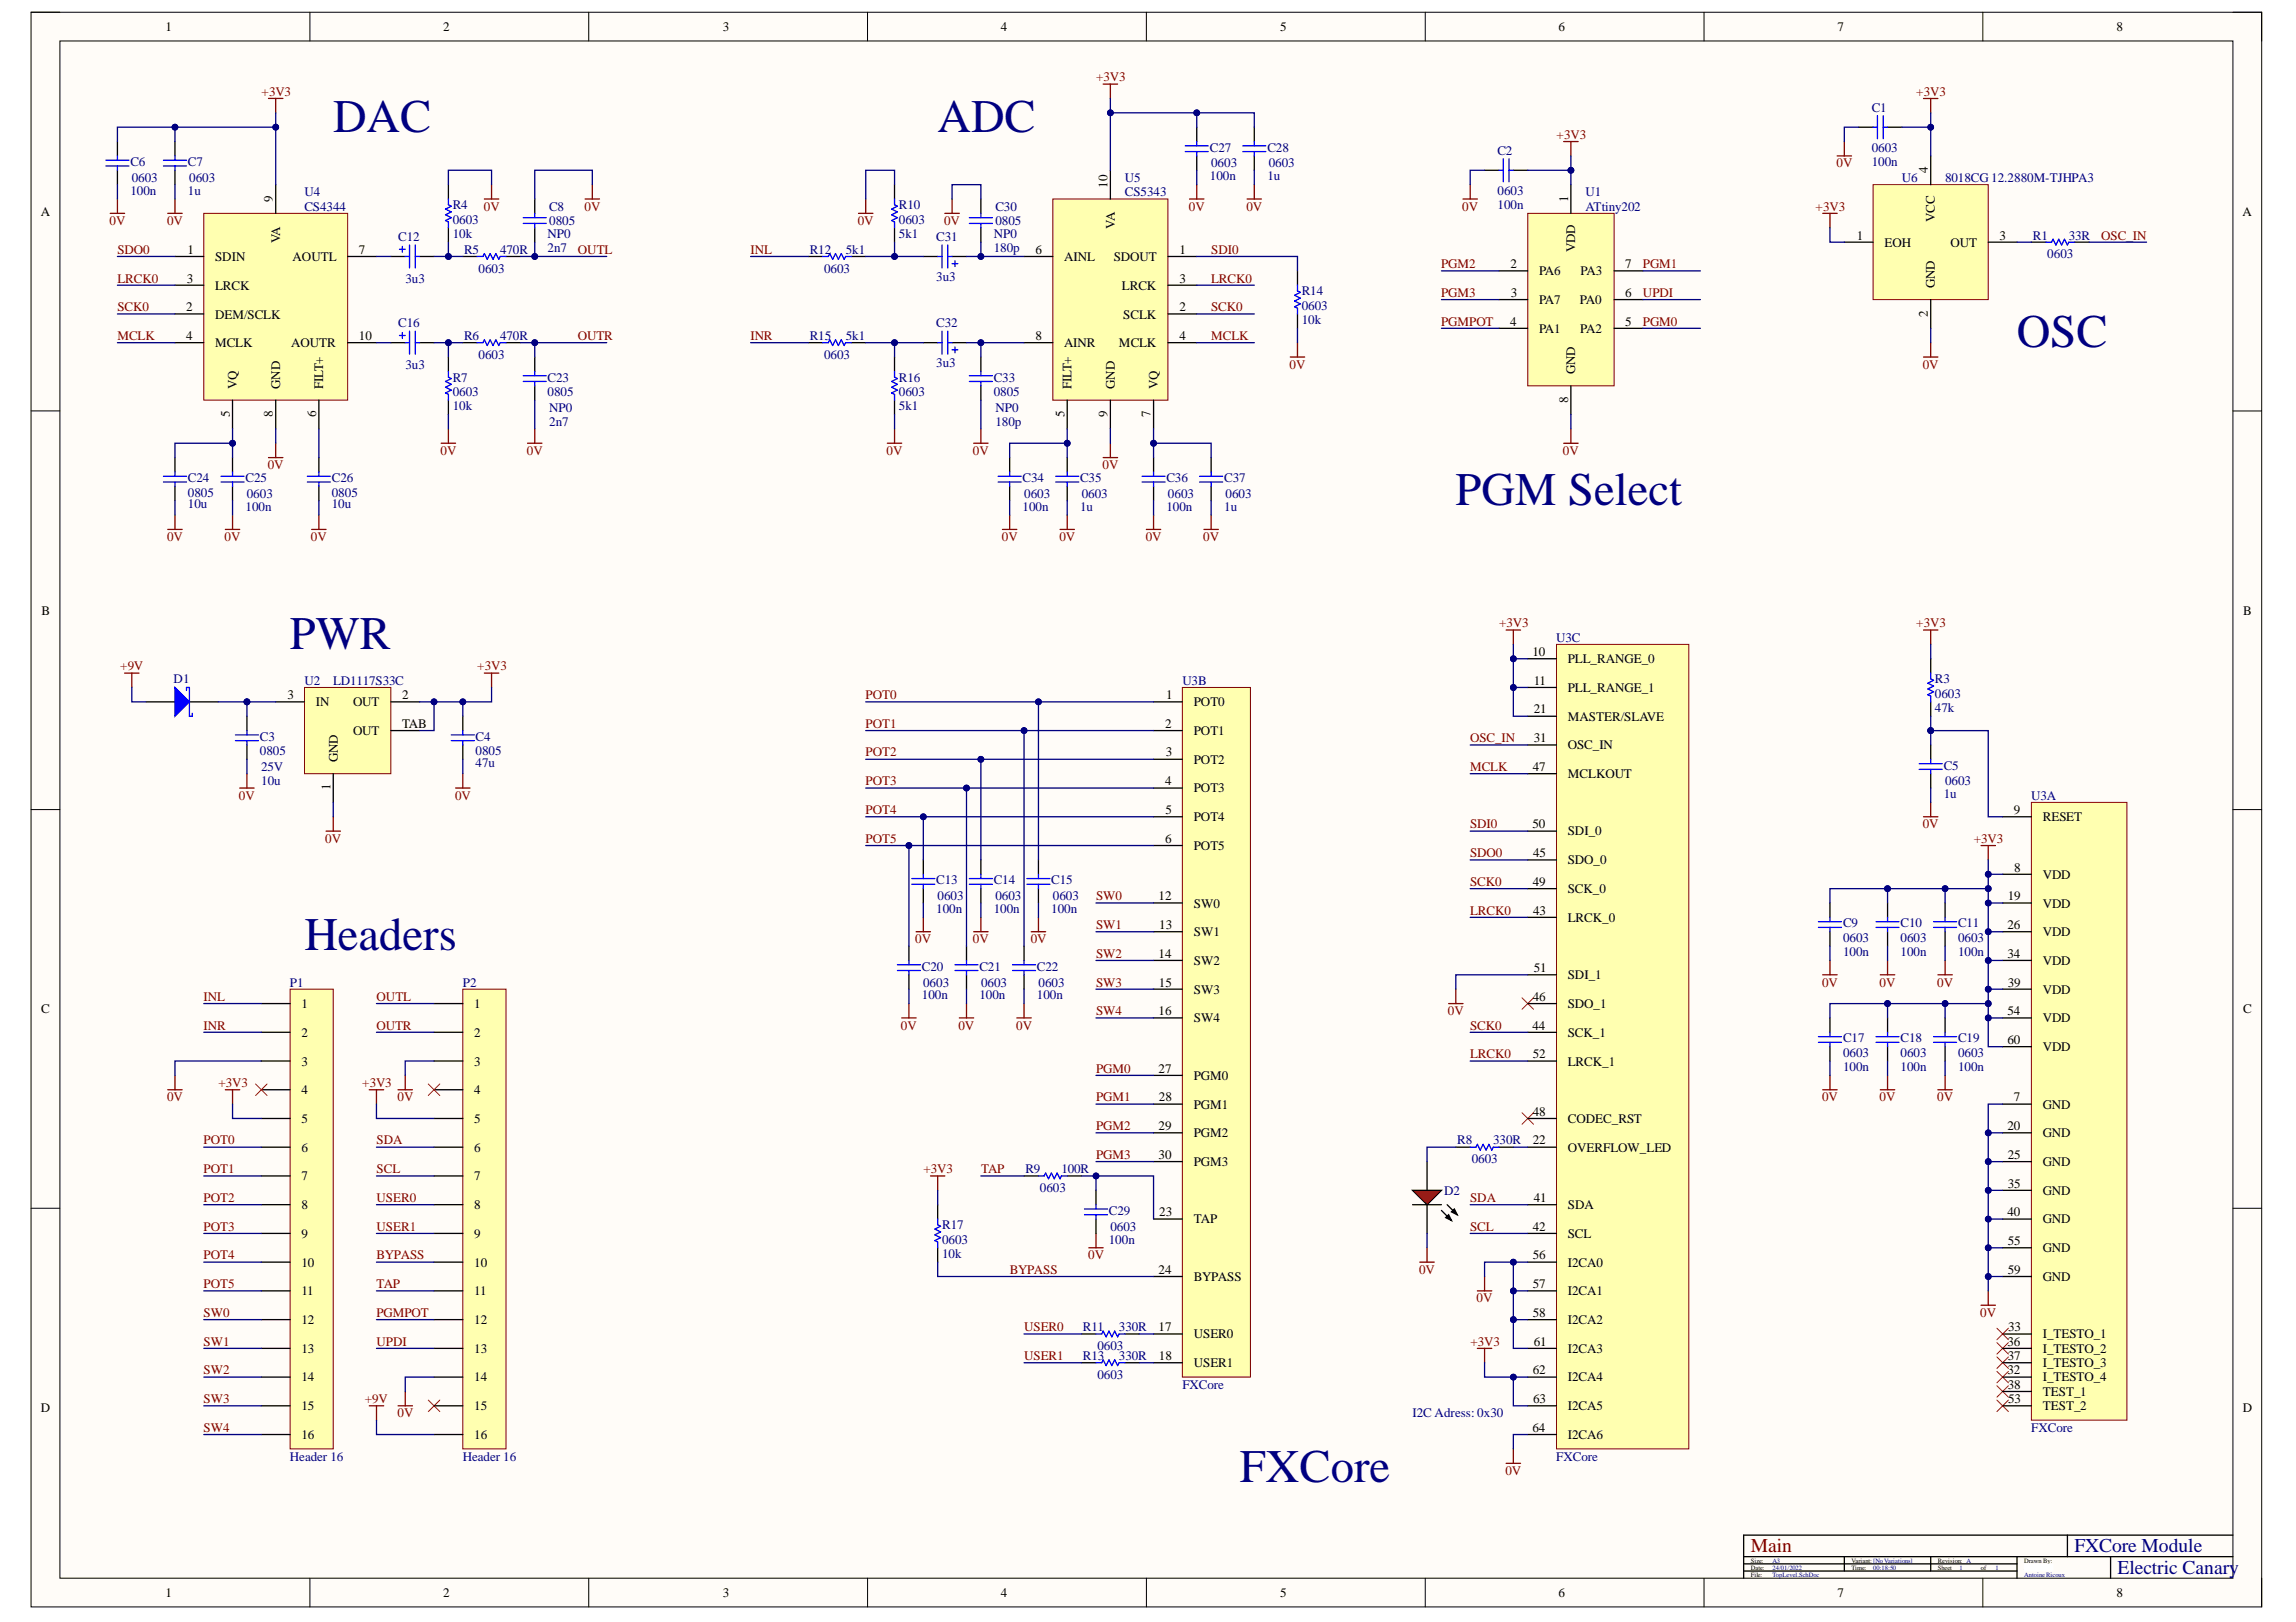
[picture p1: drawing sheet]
<svg xmlns="http://www.w3.org/2000/svg" width="297mm" height="210mm" viewBox="0 0 297 210" stroke-linecap="round" stroke-linejoin="round" font-family="sans-serif">
<defs><g id="words">
<g font-size="6" fill="#000080">
<text x="43.1" y="17">DAC</text>
<text x="121.3" y="17">ADC</text>
<text x="260.9" y="44.9">OSC</text>
<text x="188.3" y="65.4">PGM Select</text>
<text x="37.5" y="84">PWR</text>
<text x="39.4" y="123">Headers</text>
<text x="160.4" y="191.8">FXCore</text>
</g>
<text font-size="2.5" fill="#800000" x="226.5" y="200.9">Main</text>
<g font-size="2.5" fill="#000080">
<text x="268.4" y="200.9">FXCore Module</text>
<text x="274" y="203.7">Electric Canary</text>
</g>
<g font-size="1.7">
<text x="21.4" y="4">1</text>
<text x="57.3" y="4">2</text>
<text x="93.5" y="4">3</text>
<text x="129.5" y="4">4</text>
<text x="165.6" y="4">5</text>
<text x="201.6" y="4">6</text>
<text x="237.7" y="4">7</text>
<text x="273.8" y="4">8</text>
<text x="249.4" y="22.4" transform="rotate(-90 249.4 22.4)">4</text>
<text x="5.3" y="28">A</text>
<text x="35.3" y="26.1" transform="rotate(-90 35.3 26.1)">9</text>
<text x="143.3" y="24.3" transform="rotate(-90 143.3 24.3)">10</text>
<text x="144.2" y="29.6" transform="rotate(-90 144.2 29.6)">VA</text>
<text x="202.9" y="26.1" transform="rotate(-90 202.9 26.1)">1</text>
<text x="250.3" y="28.8" transform="rotate(-90 250.3 28.8)">VCC</text>
<text x="290.1" y="28">A</text>
<text x="24.3" y="32.9">1</text>
<text x="27.8" y="33.8">SDIN</text>
<text x="36.2" y="31.5" transform="rotate(-90 36.2 31.5)">VA</text>
<text x="37.9" y="33.8">AOUTL</text>
<text x="46.4" y="32.9">7</text>
<text x="134" y="32.9">6</text>
<text x="137.7" y="33.8">AINL</text>
<text x="144.1" y="33.8">SDOUT</text>
<text x="152.6" y="32.9">1</text>
<text x="195.4" y="34.7">2</text>
<text x="199.1" y="35.6">PA6</text>
<text x="203.8" y="32.6" transform="rotate(-90 203.8 32.6)">VDD</text>
<text x="204.5" y="35.6">PA3</text>
<text x="210.3" y="34.7">7</text>
<text x="240.2" y="31">1</text>
<text x="243.8" y="31.9">EOH</text>
<text x="252.3" y="31.9">OUT</text>
<text x="258.7" y="31">3</text>
<text x="24.1" y="40.3">2</text>
<text x="24.2" y="36.6">3</text>
<text x="27.8" y="41.2">DEM/SCLK</text>
<text x="27.8" y="37.5">LRCK</text>
<text x="145.1" y="37.5">LRCK</text>
<text x="145.3" y="41.2">SCLK</text>
<text x="152.6" y="40.3">2</text>
<text x="152.6" y="36.6">3</text>
<text x="195.5" y="38.4">3</text>
<text x="199.1" y="39.4">PA7</text>
<text x="204.4" y="39.4">PA0</text>
<text x="210.3" y="38.4">6</text>
<text x="249.4" y="41" transform="rotate(-90 249.4 41)">2</text>
<text x="250.3" y="37.3" transform="rotate(-90 250.3 37.3)">GND</text>
<text x="24.1" y="44">4</text>
<text x="27.8" y="44.9">MCLK</text>
<text x="37.7" y="44.9">AOUTR</text>
<text x="46.4" y="44">10</text>
<text x="134" y="44">8</text>
<text x="137.7" y="44.9">AINR</text>
<text x="144.8" y="44.9">MCLK</text>
<text x="152.6" y="44">4</text>
<text x="195.4" y="42.1">4</text>
<text x="199.1" y="43.1">PA1</text>
<text x="204.4" y="43.1">PA2</text>
<text x="210.3" y="42.1">5</text>
<text x="29.7" y="54" transform="rotate(-90 29.7 54)">5</text>
<text x="30.7" y="50.3" transform="rotate(-90 30.7 50.3)">VQ</text>
<text x="35.3" y="54" transform="rotate(-90 35.3 54)">8</text>
<text x="36.2" y="50.3" transform="rotate(-90 36.2 50.3)">GND</text>
<text x="41.8" y="50.3" transform="rotate(-90 41.8 50.3)">FILT+</text>
<text x="137.7" y="54" transform="rotate(-90 137.7 54)">5</text>
<text x="138.6" y="50.3" transform="rotate(-90 138.6 50.3)">FILT+</text>
<text x="144.2" y="50.3" transform="rotate(-90 144.2 50.3)">GND</text>
<text x="149.8" y="50.3" transform="rotate(-90 149.8 50.3)">VQ</text>
<text x="202.9" y="52.1" transform="rotate(-90 202.9 52.1)">8</text>
<text x="203.8" y="48.4" transform="rotate(-90 203.8 48.4)">GND</text>
<text x="40.9" y="54" transform="rotate(-90 40.9 54)">6</text>
<text x="143.3" y="54" transform="rotate(-90 143.3 54)">9</text>
<text x="148.9" y="54" transform="rotate(-90 148.9 54)">7</text>
<text x="5.4" y="79.6">B</text>
<text x="290.2" y="79.6">B</text>
<text x="198.3" y="84.9">10</text>
<text x="198.4" y="88.6">11</text>
<text x="202.8" y="85.8">PLL_RANGE_0</text>
<text x="202.8" y="89.5">PLL_RANGE_1</text>
<text x="37.2" y="90.5">3</text>
<text x="40.9" y="91.4">IN</text>
<text x="45.7" y="91.4">OUT</text>
<text x="45.7" y="95.1">OUT</text>
<text x="52" y="90.5">2</text>
<text x="52" y="94.2">TAB</text>
<text x="150.7" y="94.2">2</text>
<text x="150.9" y="90.5">1</text>
<text x="154.4" y="91.4">POT0</text>
<text x="154.4" y="95.1">POT1</text>
<text x="198.4" y="92.3">21</text>
<text x="202.8" y="93.3">MASTER/SLAVE</text>
<text x="43.7" y="98.7" transform="rotate(-90 43.7 98.7)">GND</text>
<text x="150.7" y="101.6">4</text>
<text x="150.8" y="97.9">3</text>
<text x="154.4" y="98.8">POT2</text>
<text x="198.3" y="99.8">47</text>
<text x="198.4" y="96">31</text>
<text x="202.8" y="97">OSC_IN</text>
<text x="202.8" y="100.7">MCLKOUT</text>
<text x="42.8" y="102.2" transform="rotate(-90 42.8 102.2)">1</text>
<text x="150.8" y="105.3">5</text>
<text x="154.4" y="102.5">POT3</text>
<text x="154.4" y="106.3">POT4</text>
<text x="198.3" y="107.2">50</text>
<text x="260.6" y="105.3">9</text>
<text x="264.3" y="106.3">RESET</text>
<text x="150.7" y="109">6</text>
<text x="154.4" y="110">POT5</text>
<text x="198.3" y="110.9">45</text>
<text x="202.8" y="111.9">SDO_0</text>
<text x="202.8" y="108.1">SDI_0</text>
<text x="260.6" y="112.8">8</text>
<text x="264.3" y="113.7">VDD</text>
<text x="149.9" y="116.5">12</text>
<text x="154.4" y="117.4">SW0</text>
<text x="198.3" y="114.7">49</text>
<text x="198.3" y="118.4">43</text>
<text x="202.8" y="119.3">LRCK_0</text>
<text x="202.8" y="115.6">SCK_0</text>
<text x="259.7" y="116.5">19</text>
<text x="264.3" y="117.4">VDD</text>
<text x="149.9" y="124">14</text>
<text x="150" y="120.2">13</text>
<text x="154.4" y="121.2">SW1</text>
<text x="154.4" y="124.9">SW2</text>
<text x="198.4" y="125.8">51</text>
<text x="259.7" y="120.2">26</text>
<text x="259.7" y="124">34</text>
<text x="264.3" y="121.2">VDD</text>
<text x="264.3" y="124.9">VDD</text>
<text x="5.3" y="131.1">C</text>
<text x="39" y="130.5">1</text>
<text x="61.4" y="130.5">1</text>
<text x="149.9" y="131.4">16</text>
<text x="149.9" y="127.7">15</text>
<text x="154.4" y="128.6">SW3</text>
<text x="198.3" y="129.5">46</text>
<text x="202.8" y="130.5">SDO_1</text>
<text x="202.8" y="126.7">SDI_1</text>
<text x="259.7" y="131.4">54</text>
<text x="259.7" y="127.7">39</text>
<text x="264.3" y="128.6">VDD</text>
<text x="290.2" y="131.1">C</text>
<text x="39" y="134.2">2</text>
<text x="39" y="137.9">3</text>
<text x="61.4" y="134.2">2</text>
<text x="61.4" y="137.9">3</text>
<text x="154.4" y="132.3">SW4</text>
<text x="198.3" y="133.2">44</text>
<text x="198.3" y="137">52</text>
<text x="202.8" y="134.2">SCK_1</text>
<text x="202.8" y="137.9">LRCK_1</text>
<text x="259.7" y="135.1">60</text>
<text x="264.3" y="132.3">VDD</text>
<text x="264.3" y="136">VDD</text>
<text x="39" y="141.6">4</text>
<text x="61.4" y="141.6">4</text>
<text x="149.9" y="138.8">27</text>
<text x="149.9" y="142.5">28</text>
<text x="154.4" y="139.7">PGM0</text>
<text x="154.4" y="143.5">PGM1</text>
<text x="260.6" y="142.5">7</text>
<text x="264.3" y="143.5">GND</text>
<text x="39" y="145.3">5</text>
<text x="39" y="149">6</text>
<text x="61.4" y="145.3">5</text>
<text x="61.4" y="149">6</text>
<text x="149.9" y="146.3">29</text>
<text x="149.9" y="150">30</text>
<text x="154.4" y="147.2">PGM2</text>
<text x="198.3" y="148.1">22</text>
<text x="198.3" y="144.4">48</text>
<text x="202.8" y="149">OVERFLOW_LED</text>
<text x="202.8" y="145.3">CODEC_RST</text>
<text x="259.7" y="146.3">20</text>
<text x="259.7" y="150">25</text>
<text x="264.3" y="147.2">GND</text>
<text x="39" y="152.8">7</text>
<text x="61.4" y="152.8">7</text>
<text x="154.4" y="150.9">PGM3</text>
<text x="198.4" y="155.5">41</text>
<text x="259.7" y="153.7">35</text>
<text x="264.3" y="150.9">GND</text>
<text x="264.3" y="154.6">GND</text>
<text x="39" y="156.5">8</text>
<text x="39" y="160.2">9</text>
<text x="61.4" y="156.5">8</text>
<text x="61.4" y="160.2">9</text>
<text x="150" y="157.4">23</text>
<text x="154.4" y="158.3">TAP</text>
<text x="198.3" y="159.3">42</text>
<text x="202.8" y="156.5">SDA</text>
<text x="202.8" y="160.2">SCL</text>
<text x="259.7" y="157.4">40</text>
<text x="259.7" y="161.1">55</text>
<text x="264.3" y="158.3">GND</text>
<text x="39" y="163.9">10</text>
<text x="39" y="167.6">11</text>
<text x="61.4" y="163.9">10</text>
<text x="61.4" y="167.6">11</text>
<text x="149.9" y="164.8">24</text>
<text x="154.4" y="165.8">BYPASS</text>
<text x="198.3" y="163">56</text>
<text x="198.3" y="166.7">57</text>
<text x="202.8" y="163.9">I2CA0</text>
<text x="202.8" y="167.6">I2CA1</text>
<text x="259.7" y="164.8">59</text>
<text x="264.3" y="162">GND</text>
<text x="264.3" y="165.8">GND</text>
<text x="39" y="171.3">12</text>
<text x="61.4" y="171.3">12</text>
<text x="149.9" y="172.3">17</text>
<text x="154.4" y="173.2">USER0</text>
<text x="198.3" y="170.4">58</text>
<text x="202.8" y="171.3">I2CA2</text>
<text x="259.8" y="172.3">33</text>
<text x="264.3" y="173.2">I_TESTO_1</text>
<text x="39" y="175.1">13</text>
<text x="39" y="178.8">14</text>
<text x="61.4" y="175.1">13</text>
<text x="61.4" y="178.8">14</text>
<text x="149.9" y="176">18</text>
<text x="154.4" y="176.9">USER1</text>
<text x="198.3" y="177.8">62</text>
<text x="198.4" y="174.1">61</text>
<text x="202.8" y="175.1">I2CA3</text>
<text x="202.8" y="178.8">I2CA4</text>
<text x="259.7" y="177.8">32</text>
<text x="259.7" y="174.1">36</text>
<text x="259.7" y="176">37</text>
<text x="259.7" y="179.7">38</text>
<text x="264.3" y="178.8">I_TESTO_4</text>
<text x="264.3" y="175.1">I_TESTO_2</text>
<text x="264.3" y="176.9">I_TESTO_3</text>
<text x="5.3" y="182.7">D</text>
<text x="39" y="182.5">15</text>
<text x="61.4" y="182.5">15</text>
<text x="198.3" y="185.3">64</text>
<text x="198.3" y="181.6">63</text>
<text x="202.8" y="182.5">I2CA5</text>
<text x="259.8" y="181.6">53</text>
<text x="264.3" y="180.6">TEST_1</text>
<text x="264.3" y="182.5">TEST_2</text>
<text x="290.2" y="182.7">D</text>
<text x="39" y="186.2">16</text>
<text x="61.4" y="186.2">16</text>
<text x="202.8" y="186.2">I2CA6</text>
<text x="21.4" y="206.7">1</text>
<text x="57.3" y="206.7">2</text>
<text x="93.5" y="206.7">3</text>
<text x="129.5" y="206.7">4</text>
<text x="165.6" y="206.7">5</text>
<text x="201.6" y="206.7">6</text>
<text x="237.7" y="206.7">7</text>
<text x="273.8" y="206.7">8</text>
</g>
<g font-size="1.7" fill="#800000">
<text x="141.8" y="10.5">+3V3</text>
<text x="33.8" y="12.4">+3V3</text>
<text x="201.4" y="18">+3V3</text>
<text x="247.9" y="12.4">+3V3</text>
<text x="237.6" y="21.7">0V</text>
<text x="14.2" y="29.1">0V</text>
<text x="21.6" y="29.1">0V</text>
<text x="62.6" y="27.2">0V</text>
<text x="75.6" y="27.2">0V</text>
<text x="111" y="29.1">0V</text>
<text x="122.1" y="29.1">0V</text>
<text x="153.8" y="27.2">0V</text>
<text x="161.3" y="27.2">0V</text>
<text x="189.2" y="27.2">0V</text>
<text x="234.9" y="27.2">+3V3</text>
<text x="15.2" y="32.9">SDO0</text>
<text x="74.8" y="32.9">OUTL</text>
<text x="97.1" y="32.9">INL</text>
<text x="156.7" y="32.9">SDI0</text>
<text x="186.5" y="34.7">PGM2</text>
<text x="212.6" y="34.7">PGM1</text>
<text x="271.8" y="31">OSC_IN</text>
<text x="15.2" y="36.6">LRCK0</text>
<text x="15.2" y="40.3">SCK0</text>
<text x="156.7" y="40.3">SCK0</text>
<text x="156.7" y="36.6">LRCK0</text>
<text x="186.5" y="38.4">PGM3</text>
<text x="212.6" y="38.4">UPDI</text>
<text x="15.2" y="44">MCLK</text>
<text x="74.8" y="44">OUTR</text>
<text x="97.1" y="44">INR</text>
<text x="156.7" y="44">MCLK</text>
<text x="166.8" y="47.7">0V</text>
<text x="186.5" y="42.1">PGMPOT</text>
<text x="212.6" y="42.1">PGM0</text>
<text x="248.8" y="47.7">0V</text>
<text x="57" y="58.9">0V</text>
<text x="68.2" y="58.9">0V</text>
<text x="114.7" y="58.9">0V</text>
<text x="125.9" y="58.9">0V</text>
<text x="202.2" y="58.9">0V</text>
<text x="34.6" y="60.7">0V</text>
<text x="142.6" y="60.7">0V</text>
<text x="21.6" y="70">0V</text>
<text x="29.1" y="70">0V</text>
<text x="40.2" y="70">0V</text>
<text x="129.6" y="70">0V</text>
<text x="137.1" y="70">0V</text>
<text x="148.2" y="70">0V</text>
<text x="155.7" y="70">0V</text>
<text x="193.9" y="81.2">+3V3</text>
<text x="247.9" y="81.2">+3V3</text>
<text x="15.6" y="86.7">+9V</text>
<text x="61.7" y="86.7">+3V3</text>
<text x="112" y="90.5">POT0</text>
<text x="112" y="94.2">POT1</text>
<text x="112" y="97.9">POT2</text>
<text x="112" y="101.6">POT3</text>
<text x="190.2" y="99.8">MCLK</text>
<text x="190.2" y="96">OSC_IN</text>
<text x="30.9" y="103.5">0V</text>
<text x="58.9" y="103.5">0V</text>
<text x="112" y="105.3">POT4</text>
<text x="190.2" y="107.2">SDI0</text>
<text x="248.8" y="107.2">0V</text>
<text x="42.1" y="109">0V</text>
<text x="112" y="109">POT5</text>
<text x="190.2" y="110.9">SDO0</text>
<text x="255.4" y="109">+3V3</text>
<text x="141.8" y="116.5">SW0</text>
<text x="190.2" y="114.7">SCK0</text>
<text x="190.2" y="118.4">LRCK0</text>
<text x="118.4" y="122.1">0V</text>
<text x="125.9" y="122.1">0V</text>
<text x="133.3" y="122.1">0V</text>
<text x="141.8" y="120.2">SW1</text>
<text x="141.8" y="124">SW2</text>
<text x="26.3" y="129.5">INL</text>
<text x="48.7" y="129.5">OUTL</text>
<text x="141.8" y="127.7">SW3</text>
<text x="141.8" y="131.4">SW4</text>
<text x="187.3" y="131.4">0V</text>
<text x="235.7" y="127.7">0V</text>
<text x="243.2" y="127.7">0V</text>
<text x="250.6" y="127.7">0V</text>
<text x="26.3" y="133.2">INR</text>
<text x="48.7" y="133.2">OUTR</text>
<text x="116.6" y="133.2">0V</text>
<text x="124" y="133.2">0V</text>
<text x="131.5" y="133.2">0V</text>
<text x="190.2" y="137">LRCK0</text>
<text x="190.2" y="133.2">SCK0</text>
<text x="21.6" y="142.5">0V</text>
<text x="28.3" y="140.7">+3V3</text>
<text x="46.9" y="140.7">+3V3</text>
<text x="51.4" y="142.5">0V</text>
<text x="141.8" y="138.8">PGM0</text>
<text x="141.8" y="142.5">PGM1</text>
<text x="235.7" y="142.5">0V</text>
<text x="243.2" y="142.5">0V</text>
<text x="250.6" y="142.5">0V</text>
<text x="26.3" y="148.1">POT0</text>
<text x="48.7" y="148.1">SDA</text>
<text x="141.8" y="146.3">PGM2</text>
<text x="141.8" y="150">PGM3</text>
<text x="26.3" y="151.8">POT1</text>
<text x="26.3" y="155.5">POT2</text>
<text x="48.7" y="151.8">SCL</text>
<text x="48.7" y="155.5">USER0</text>
<text x="119.5" y="151.8">+3V3</text>
<text x="126.9" y="151.8">TAP</text>
<text x="190.2" y="155.5">SDA</text>
<text x="26.3" y="159.3">POT3</text>
<text x="48.7" y="159.3">USER1</text>
<text x="190.2" y="159.3">SCL</text>
<text x="26.3" y="163">POT4</text>
<text x="26.3" y="166.7">POT5</text>
<text x="48.7" y="166.7">TAP</text>
<text x="48.7" y="163">BYPASS</text>
<text x="130.6" y="164.8">BYPASS</text>
<text x="140.8" y="163">0V</text>
<text x="183.6" y="164.8">0V</text>
<text x="26.3" y="170.4">SW0</text>
<text x="48.7" y="170.4">PGMPOT</text>
<text x="132.5" y="172.3">USER0</text>
<text x="191" y="168.5">0V</text>
<text x="256.2" y="170.4">0V</text>
<text x="26.3" y="174.1">SW1</text>
<text x="26.3" y="177.8">SW2</text>
<text x="48.7" y="174.1">UPDI</text>
<text x="132.5" y="176">USER1</text>
<text x="190.2" y="174.1">+3V3</text>
<text x="26.3" y="181.6">SW3</text>
<text x="26.3" y="185.3">SW4</text>
<text x="47.2" y="181.6">+9V</text>
<text x="51.4" y="183.4">0V</text>
<text x="194.7" y="190.9">0V</text>
</g>
<g font-size="1.7" fill="#000080">
<text x="242.2" y="14.4">C1</text>
<text x="16.9" y="21.5">C6</text>
<text x="17" y="23.5">0603</text>
<text x="24.3" y="21.5">C7</text>
<text x="24.5" y="23.5">0603</text>
<text x="145.5" y="23.5">U5</text>
<text x="156.5" y="23.4">100n</text>
<text x="156.5" y="19.6">C27</text>
<text x="156.7" y="21.7">0603</text>
<text x="164" y="23.4">1u</text>
<text x="164" y="19.6">C28</text>
<text x="164.1" y="21.7">0603</text>
<text x="193.7" y="20">C2</text>
<text x="242.2" y="19.6">0603</text>
<text x="242.2" y="21.5">100n</text>
<text x="246" y="23.5">U6</text>
<text x="251.6" y="23.5">8018CG 12.2880M-TJHPA3</text>
<text x="16.9" y="25.2">100n</text>
<text x="24.3" y="25.2">1u</text>
<text x="39.4" y="25.4">U4</text>
<text x="39.4" y="27.2">CS4344</text>
<text x="58.6" y="28.9">0603</text>
<text x="58.6" y="27.1">R4</text>
<text x="71" y="29.1">0805</text>
<text x="71" y="27.2">C8</text>
<text x="116.3" y="28.9">0603</text>
<text x="116.3" y="27.1">R10</text>
<text x="128.8" y="29.1">0805</text>
<text x="128.8" y="27.2">C30</text>
<text x="145.5" y="25.4">CS5343</text>
<text x="193.7" y="25.2">0603</text>
<text x="193.7" y="27.1">100n</text>
<text x="205.1" y="25.4">U1</text>
<text x="205.1" y="27.2">ATtiny202</text>
<text x="51.5" y="31.2">C12</text>
<text x="58.6" y="30.8">10k</text>
<text x="60.1" y="32.9">R5</text>
<text x="61.9" y="35.3">0603</text>
<text x="64.7" y="32.9">470R</text>
<text x="70.8" y="30.8">NP0</text>
<text x="70.8" y="32.6">2n7</text>
<text x="104.8" y="32.9">R12</text>
<text x="106.6" y="35.3">0603</text>
<text x="109.4" y="32.9">5k1</text>
<text x="116.3" y="30.8">5k1</text>
<text x="121.1" y="31.2">C31</text>
<text x="128.6" y="30.8">NP0</text>
<text x="128.6" y="32.6">180p</text>
<text x="263" y="31">R1</text>
<text x="264.9" y="33.4">0603</text>
<text x="267.7" y="31">33R</text>
<text x="52.4" y="36.6">3u3</text>
<text x="121.1" y="36.4">3u3</text>
<text x="168.4" y="40.1">0603</text>
<text x="168.4" y="41.9">10k</text>
<text x="168.4" y="38.2">R14</text>
<text x="51.5" y="42.3">C16</text>
<text x="52.4" y="47.7">3u3</text>
<text x="60.1" y="44">R6</text>
<text x="61.9" y="46.4">0603</text>
<text x="64.7" y="44">470R</text>
<text x="104.8" y="44">R15</text>
<text x="106.6" y="46.4">0603</text>
<text x="109.4" y="44">5k1</text>
<text x="121.1" y="47.5">3u3</text>
<text x="121.1" y="42.3">C32</text>
<text x="58.6" y="51.2">0603</text>
<text x="58.6" y="53.1">10k</text>
<text x="58.6" y="49.4">R7</text>
<text x="70.8" y="51.2">0805</text>
<text x="70.8" y="49.4">C23</text>
<text x="71" y="53.3">NP0</text>
<text x="116.3" y="51.2">0603</text>
<text x="116.3" y="53.1">5k1</text>
<text x="116.3" y="49.4">R16</text>
<text x="128.6" y="51.2">0805</text>
<text x="128.6" y="49.4">C33</text>
<text x="128.8" y="53.3">NP0</text>
<text x="71" y="55.2">2n7</text>
<text x="128.8" y="55.2">180p</text>
<text x="24.3" y="64.3">0805</text>
<text x="24.3" y="65.8">10u</text>
<text x="24.3" y="62.4">C24</text>
<text x="31.8" y="62.4">C25</text>
<text x="31.9" y="64.4">0603</text>
<text x="42.9" y="64.3">0805</text>
<text x="42.9" y="65.8">10u</text>
<text x="42.9" y="62.4">C26</text>
<text x="132.3" y="62.4">C34</text>
<text x="132.5" y="64.4">0603</text>
<text x="139.7" y="62.4">C35</text>
<text x="139.9" y="64.4">0603</text>
<text x="150.9" y="62.4">C36</text>
<text x="151.1" y="64.4">0603</text>
<text x="158.4" y="62.4">C37</text>
<text x="158.5" y="64.4">0603</text>
<text x="31.8" y="66.1">100n</text>
<text x="132.3" y="66.1">100n</text>
<text x="139.7" y="66.1">1u</text>
<text x="150.9" y="66.1">100n</text>
<text x="158.4" y="66.1">1u</text>
<text x="201.3" y="83">U3C</text>
<text x="22.5" y="88.4">D1</text>
<text x="39.4" y="88.6">U2</text>
<text x="43.1" y="88.6">LD1117S33C</text>
<text x="153" y="88.6">U3B</text>
<text x="250.3" y="88.4">R3</text>
<text x="33.6" y="95.9">C3</text>
<text x="61.5" y="95.9">C4</text>
<text x="250.3" y="90.3">0603</text>
<text x="250.3" y="92.2">47k</text>
<text x="33.6" y="97.7">0805</text>
<text x="33.8" y="99.8">25V</text>
<text x="33.8" y="101.6">10u</text>
<text x="61.5" y="97.7">0805</text>
<text x="61.5" y="99.2">47u</text>
<text x="251.5" y="99.6">C5</text>
<text x="251.6" y="101.6">0603</text>
<text x="251.5" y="103.3">1u</text>
<text x="262.8" y="103.5">U3A</text>
<text x="121.1" y="118.2">100n</text>
<text x="121.1" y="114.5">C13</text>
<text x="121.3" y="116.5">0603</text>
<text x="128.6" y="118.2">100n</text>
<text x="128.6" y="114.5">C14</text>
<text x="128.8" y="116.5">0603</text>
<text x="136" y="118.2">100n</text>
<text x="136" y="114.5">C15</text>
<text x="136.2" y="116.5">0603</text>
<text x="119.3" y="125.6">C20</text>
<text x="126.7" y="125.6">C21</text>
<text x="134.1" y="125.6">C22</text>
<text x="238.4" y="121.9">0603</text>
<text x="238.4" y="123.7">100n</text>
<text x="238.4" y="120">C9</text>
<text x="245.9" y="121.9">0603</text>
<text x="245.9" y="123.7">100n</text>
<text x="245.9" y="120">C10</text>
<text x="253.3" y="121.9">0603</text>
<text x="253.3" y="123.7">100n</text>
<text x="253.3" y="120">C11</text>
<text x="37.5" y="127.7">P1</text>
<text x="59.9" y="127.7">P2</text>
<text x="119.3" y="129.3">100n</text>
<text x="119.4" y="127.7">0603</text>
<text x="126.7" y="129.3">100n</text>
<text x="126.9" y="127.7">0603</text>
<text x="134.1" y="129.3">100n</text>
<text x="134.4" y="127.7">0603</text>
<text x="238.4" y="136.7">0603</text>
<text x="238.4" y="134.9">C17</text>
<text x="245.9" y="136.7">0603</text>
<text x="245.9" y="134.9">C18</text>
<text x="253.3" y="136.7">0603</text>
<text x="253.3" y="134.9">C19</text>
<text x="238.4" y="138.6">100n</text>
<text x="245.9" y="138.6">100n</text>
<text x="253.3" y="138.6">100n</text>
<text x="188.5" y="148.1">R8</text>
<text x="193.2" y="148.1">330R</text>
<text x="132.7" y="151.8">R9</text>
<text x="134.5" y="154.2">0603</text>
<text x="137.3" y="151.8">100R</text>
<text x="186.8" y="154.6">D2</text>
<text x="190.4" y="150.5">0603</text>
<text x="121.9" y="160.9">0603</text>
<text x="121.9" y="159.1">R17</text>
<text x="143.5" y="160.9">100n</text>
<text x="143.5" y="157.2">C29</text>
<text x="143.7" y="159.3">0603</text>
<text x="121.9" y="162.8">10k</text>
<text x="140.1" y="172.3">R11</text>
<text x="144.8" y="172.3">330R</text>
<text x="140.1" y="176">R13</text>
<text x="142" y="174.7">0603</text>
<text x="142" y="178.4">0603</text>
<text x="144.8" y="176">330R</text>
<text x="153" y="179.7">FXCore</text>
<text x="182.7" y="183.4">I2C Adress: 0x30</text>
<text x="262.8" y="185.3">FXCore</text>
<text x="37.5" y="189">Header 16</text>
<text x="59.9" y="189">Header 16</text>
<text x="201.3" y="189">FXCore</text>
</g>
<g font-size=".8">
<text x="226.5" y="202.2">Size:</text>
<text x="226.5" y="203.1">Date:</text>
<text x="239.5" y="202.2">Variant: [NoVariations]</text>
<text x="239.5" y="203.1">Time:</text>
<text x="250.7" y="203.1">Sheet</text>
<text x="250.7" y="202.2">Revision: A</text>
<text x="256.3" y="203.1">of</text>
<text x="261.9" y="202.2">Drawn By:</text>
<text x="226.5" y="204.1">File:</text>
</g>
<g font-size=".8" fill="#000080">
<text x="229.3" y="202.2">A3</text>
<text x="229.3" y="203.1">24/01/2022</text>
<text x="242.3" y="203.1">00:18:50</text>
<text x="253.5" y="203.1">1</text>
<text x="258.1" y="203.1">1</text>
<text x="229.3" y="204.1">TopLevel.SchDoc</text>
<text x="261.9" y="204.1">Antoine Ricoux</text>
</g>
</g></defs>
<path d="M4 1.6h288.6v206.4h-288.6z" fill-rule="evenodd" fill="#fffcf8"/>
<path d="M4 1.6h288.6v206.4h-288.6z" fill="none" stroke="#000" stroke-width=".13"/>
<path d="M7.7 5.3h281.2v198.9h-281.2z" fill-rule="evenodd" fill="#fffcf8"/>
<g fill="none" stroke="#000" stroke-width=".13">
<path d="M4 1.6h3.7M7.7 5.3h281.2v198.9h-281.2zM40.1 1.6v3.7M76.2 1.6v3.7M112.2 1.6v3.7M148.3 1.6v3.7M184.4 1.6v3.7M220.5 1.6v3.7M256.5 1.6v3.7M288.9 1.6h3.7v3.7M4 53.2h3.7M288.9 53.2h3.7"/>
<path d="M4 104.8h3.7M288.9 104.8h3.7M4 156.4h3.7M288.9 156.4h3.7M40.1 204.2v3.8M76.2 204.2v3.8M112.2 204.2v3.8M148.3 204.2v3.8M184.4 204.2v3.8M220.5 204.2v3.8M256.5 204.2v3.8M292.6 204.2v3.8"/>
</g>
<g fill="none" stroke="#000" stroke-width=".17">
<path d="M58 23.9v1.9M58 29.5v1.8M59.9 33.2h1.8M65.5 33.2h1.8M69.2 25.8v1.8M69.2 29.5v1.8M104.6 33.2h1.8M110.1 33.2h1.9M115.7 23.9v1.9M115.7 29.5v1.8M126.9 25.8v1.8M126.9 29.5v1.8"/>
<path d="M167.9 35v1.9M262.8 31.3h1.9M268.4 31.3h1.9M22.6 59.2v1.9M41.3 59.2v1.9M58 46.2v1.9M58 51.8v1.8M59.9 44.3h1.8M65.5 44.3h1.8M69.2 46.2v1.9M69.2 49.9v1.9M104.6 44.3h1.8"/>
<path d="M110.1 44.3h1.9M115.7 46.2v1.9M115.7 51.8v1.8M126.9 46.2v1.9M126.9 49.9v1.9M167.9 40.6v1.9M22.6 62.9v1.9M41.3 62.9v1.9M31.9 92.7v1.8M31.9 96.4v1.9M59.9 92.7v1.8M59.9 96.4v1.9"/>
<path d="M249.8 85.2v1.9M249.8 90.8v1.9M132.5 152.2h1.8M138.1 152.2h1.8M188.3 148.5h1.9M193.9 148.5h1.9M139.9 172.6h1.9M139.9 176.4h1.9M145.5 172.6h1.9M145.5 176.4h1.9M267.5 198.7v2.7M288.9 198.7h-63.3v5.5"/>
<path d="M225.6 202.4h35.3M225.6 201.4h63.3M225.6 203.3h35.3M238.6 201.4v1.9M249.8 201.4v1.9M260.9 201.4v2.8M273.1 201.4v2.8"/>
</g>
<g fill="none" stroke="#800000" stroke-width=".17">
<path d="M34.7 12.7h1.9M35.7 12.7v1.9M142.7 10.9h1.9M143.7 10.9v1.8M238.6 18.3v1.9M14.3 27.6h1.8M15.2 25.8v1.8M21.7 27.6h1.9M22.6 25.8v1.8M62.7 25.8h1.8M63.6 23.9v1.9M75.7 25.8h1.9"/>
<path d="M76.6 23.9v1.9M111.1 27.6h1.8M112 25.8v1.8M122.2 27.6h1.9M123.2 25.8v1.8M153.9 25.8h1.9M154.8 23.9v1.9M161.3 25.8h1.9M162.3 23.9v1.9M237.7 20.2h1.8M34.7 59.2h1.9M35.7 57.4v1.8"/>
<path d="M57.1 57.4h1.8M58 55.5v1.9M68.2 57.4h1.9M69.2 55.5v1.9M114.8 57.4h1.9M115.7 55.5v1.9M126 57.4h1.8M126.9 55.5v1.9M142.7 59.2h1.9M143.7 57.4v1.8M166.9 46.2h1.9M167.9 44.3v1.9"/>
<path d="M21.7 68.5h1.9M22.6 66.7v1.8M29.2 68.5h1.8M30.1 66.7v1.8M40.3 68.5h1.9M41.3 66.7v1.8M129.7 68.5h1.9M130.6 66.7v1.8M137.1 68.5h1.9M138.1 66.7v1.8M148.3 68.5h1.9M149.2 66.7v1.8"/>
<path d="M155.8 68.5h1.8M156.7 66.7v1.8M16.1 87.1h1.9M17.1 87.1v1.9M62.7 87.1h1.8M63.6 87.1v1.9M194.9 81.5h1.8M195.8 81.5v1.9M248.8 81.5h1.9M249.8 81.5v1.9M31 102h1.9M31.9 100.1v1.9"/>
<path d="M42.2 107.6h1.8M43.1 105.7v1.9M58.9 102h1.9M59.9 100.1v1.9M119.5 118.7v1.9M126.9 118.7v1.9M134.3 118.7v1.9M248.8 105.7h1.9M249.8 103.8v1.9M256.3 109.4h1.9M257.2 109.4v1.9M116.7 131.7h1.8"/>
<path d="M117.6 129.9v1.8M118.5 120.6h1.9M124.1 131.7h1.9M125 129.9v1.8M126 120.6h1.8M131.6 131.7h1.8M132.5 129.9v1.8M133.4 120.6h1.9M187.4 129.9h1.9M188.3 128v1.9M235.8 126.1h1.9M236.7 124.3v1.8"/>
<path d="M236.7 139.2v1.8M243.3 126.1h1.8M244.2 124.3v1.8M244.2 139.2v1.8M250.7 126.1h1.9M251.6 124.3v1.8M251.6 139.2v1.8M141.8 159.6v1.9M235.8 141h1.9M243.3 141h1.8M250.7 141h1.9M140.9 161.5h1.8"/>
<path d="M191.1 167.1h1.9M191.1 174.5h1.9M192.1 165.2v1.9M192.1 174.5v1.9M256.3 168.9h1.9M257.2 167.1v1.8M194.9 189.4h1.8M195.8 187.5v1.9"/>
</g>
<g fill="none" stroke="#f00" stroke-width=".13">
<path d="M196.9 129.1l1.5 1.5M198.4 129.1l-1.5 1.5M196.9 144l1.5 1.5M198.4 144l-1.5 1.5M258.3 179.3l1.5 1.5M258.3 177.5l1.5 1.4M258.3 175.6l1.5 1.5M258.3 173.7l1.5 1.5M258.3 171.9l1.5 1.5M259.8 179.3l-1.5 1.5M259.8 177.5l-1.5 1.4M259.8 175.6l-1.5 1.5"/>
<path d="M259.8 173.7l-1.5 1.5M259.8 171.9l-1.5 1.5M258.3 181.2l1.5 1.5M259.8 181.2l-1.5 1.5"/>
</g>
<g fill="none" stroke="#00f" stroke-width=".17">
<path d="M58 25.8v.7l.4 .2-.8 .4 .8 .3-.8 .4 .8 .4-.8 .3 .4 .2v.8M61.7 33.2h.8l.2-.4 .3 .8 .4-.8 .4 .8 .4-.8 .3 .8 .2-.4h.8M67.7 28.9h3M67.7 28.2h3M69.2 27.6v.6M69.2 28.9v.6M106.4 33.2h.8l.1-.4 .4 .8 .4-.8 .4 .8 .3-.8 .4 .8 .2-.4h.7M115.7 25.8v.7l.4 .2-.7 .4 .7 .3-.7 .4 .7 .4-.7 .3 .3 .2v.8M125.4 28.9h3M125.4 28.2h3M126.9 27.6v.6M126.9 28.9v.6"/>
<path d="M167.9 36.9v.8l.3 .1-.7 .4 .7 .4-.7 .4 .7 .3-.7 .4 .4 .2v.7M264.7 31.3h.7l.2-.3 .4 .7 .3-.7 .4 .7 .4-.7 .4 .7 .1-.4h.8M58 48.1v.7l.4 .2-.8 .4 .8 .3-.8 .4 .8 .4-.8 .4 .4 .1v.8M61.7 44.3h.8l.2-.3 .3 .7 .4-.7 .4 .7 .4-.7 .3 .7 .2-.4h.8M67.7 49.4h3M67.7 48.6h3M69.2 48.1v.5M69.2 49.4v.5M106.4 44.3h.8l.1-.3 .4 .7 .4-.7 .4 .7 .3-.7 .4 .7 .2-.4h.7M115.7 48.1v.7l.4 .2-.7 .4 .7 .3-.7 .4 .7 .4-.7 .4 .3 .1v.8M125.4 49.4h3M125.4 48.6h3"/>
<path d="M126.9 48.1v.5M126.9 49.4v.5M21.1 61.6h3M21.1 62.4h3M22.6 61.1v.5M22.6 62.4v.5M39.8 61.6h2.9M39.8 62.4h2.9M41.3 61.1v.5M41.3 62.4v.5M30.5 95.1h2.9M30.5 95.8h2.9"/>
<path d="M31.9 94.5v.6M31.9 95.8v.6M58.4 95.1h3M58.4 95.8h3M59.9 94.5v.6M59.9 95.8v.6M249.8 87.1v.8l.3 .1-.7 .4 .7 .4-.7 .4 .7 .3-.7 .4 .4 .2v.7M134.3 152.2h.8l.2-.4 .3 .7 .4-.7 .4 .7 .4-.7 .3 .7 .2-.3h.8M190.2 148.5h.7l.2-.4 .4 .7 .4-.7 .4 .7 .3-.7 .4 .7 .2-.3h.7M141.8 172.6h.7l.2-.3 .4 .7 .4-.7 .3 .7 .4-.7 .4 .7 .2-.4M141.8 176.4h.7l.2-.4 .4 .7 .4-.7 .3 .7 .4-.7 .4 .7 .2-.3h.7M144.8 172.6h.7"/>
</g>
<path d="M197.6 27.6h11.2v22.3h-11.2z" fill-rule="evenodd" fill="#ffffb0"/>
<path d="M197.6 27.6h11.2v22.3h-11.2z" fill="none" stroke="#800000" stroke-width=".13"/>
<g fill="none" stroke="#000" stroke-width=".17">
<path d="M15.2 18.3v1.9M22.6 18.3v1.9M154.8 16.5v1.8M162.3 16.5v1.8M240.5 16.5h1.8M244.2 16.5h1.9M15.2 22v1.9M22.6 22v1.9M50.6 33.2h1.8M54.3 33.2h1.8M119.5 33.2h1.8M123.2 33.2h1.8"/>
<path d="M154.8 20.2v1.8M162.3 20.2v1.8M192.1 22h1.8M193.9 35.1h3.7M193.9 38.8h3.7M195.8 22h1.8M203.2 23.9v3.7M208.8 35.1h3.7M208.8 38.8h3.7M30.1 59.2v1.9M50.6 44.3h1.8M54.3 44.3h1.8"/>
<path d="M119.5 44.3h1.8M123.2 44.3h1.8M130.6 59.2v1.9M138.1 59.2v1.9M149.2 59.2v1.9M156.7 59.2v1.9M193.9 42.5h3.7M203.2 49.9v3.7M208.8 42.5h3.7M30.1 62.9v1.9M130.6 62.9v1.9M138.1 62.9v1.9"/>
<path d="M149.2 62.9v1.9M156.7 62.9v1.9M249.8 96.4v1.9M119.5 111.3v1.8M119.5 115v1.9M126.9 111.3v1.8M126.9 115v1.9M134.3 111.3v1.8M134.3 115v1.9M236.7 116.9v1.8M244.2 116.9v1.8M249.8 100.1v1.9"/>
<path d="M251.6 116.9v1.8M117.6 122.4v1.9M117.6 126.1v1.9M125 122.4v1.9M125 126.1v1.9M132.5 122.4v1.9M132.5 126.1v1.9M236.7 120.6v1.8M236.7 131.7v1.9M236.7 135.5v1.8M244.2 120.6v1.8M244.2 131.7v1.9"/>
<path d="M244.2 135.5v1.8M251.6 120.6v1.8M251.6 131.7v1.9M251.6 135.5v1.8M121.3 155.9v1.9M141.8 154v1.9M141.8 157.8v1.8M121.3 161.5v1.8"/>
</g>
<path d="M202.3 18.3h1.9M203.2 18.3v1.9M189.3 25.8h1.8M190.2 23.9v1.9M202.3 57.4h1.9M203.2 55.5v1.9M120.4 152.2h1.8M121.3 152.2v1.8M183.7 163.3h1.9M184.6 161.5v1.8" fill="none" stroke="#800000" stroke-width=".17"/>
<g fill="none" stroke="#00f" stroke-width=".17">
<path d="M153.3 18.9h3M153.3 19.6h3M154.8 18.3v.6M154.8 19.6v.6M160.8 18.9h3M160.8 19.6h3M162.3 18.3v.6M162.3 19.6v.6M242.3 16.5h.6M242.9 15v3M243.6 16.5h.6M243.6 15v3"/>
<path d="M13.7 20.7h3M13.7 21.5h3M15.2 20.2v.5M15.2 21.5v.5M21.1 20.7h3M21.1 21.5h3M22.6 20.2v.5M22.6 21.5v.5M51.7 32.3h.7M52.1 31.9v.7M52.4 33.2h.6M53 31.7v3"/>
<path d="M53.7 31.7v3M53.7 33.2h.6M121.3 33.2h.6M121.9 31.7v3M122.6 33.2h.6M122.6 31.7v3M123.2 34.1h.7M123.5 33.8v.7M193.9 22h.6M194.5 20.5v3M195.2 22h.6M195.2 20.5v3"/>
<path d="M51.7 43.4h.7M52.1 43v.8M52.4 44.3h.6M53 42.9v2.9M53.7 44.3h.6M53.7 42.9v2.9M121.3 44.3h.6M121.9 42.9v2.9M122.6 44.3h.6M122.6 42.9v2.9M123.2 45.3h.7M123.5 44.9v.7"/>
<path d="M28.6 61.6h3M28.6 62.4h3M30.1 61.1v.5M30.1 62.4v.5M129.1 61.6h3M129.1 62.4h3M130.6 61.1v.5M130.6 62.4v.5M136.6 61.6h3M136.6 62.4h3M138.1 61.1v.5M138.1 62.4v.5"/>
<path d="M147.7 61.6h3M147.7 62.4h3M149.2 61.1v.5M149.2 62.4v.5M155.2 61.6h3M155.2 62.4h3M156.7 61.1v.5M156.7 62.4v.5M248.3 98.8h3M248.3 99.6h3M249.8 98.3v.5M249.8 99.6v.5"/>
<path d="M118 113.7h2.9M118 114.4h2.9M119.5 113.1v.6M119.5 114.4v.6M125.4 113.7h3M125.4 114.4h3M126.9 113.1v.6M126.9 114.4v.6M132.9 113.7h2.9M132.9 114.4h2.9M134.3 113.1v.6M134.3 114.4v.6"/>
<path d="M235.3 119.3h2.9M236.7 118.7v.6M242.7 119.3h3M244.2 118.7v.6M250.1 119.3h3M251.6 118.7v.6M116.1 124.9h3M116.1 125.6h3M117.6 124.3v.6M117.6 125.6v.5M123.5 124.9h3M123.5 125.6h3"/>
<path d="M125 124.3v.6M125 125.6v.5M131 124.9h3M131 125.6h3M132.5 124.3v.6M132.5 125.6v.5M235.3 120h2.9M235.3 134.9h2.9M235.3 134.2h2.9M236.7 120v.6M236.7 133.6v.6M236.7 134.9v.6"/>
<path d="M242.7 120h3M242.7 134.9h3M242.7 134.2h3M244.2 120v.6M244.2 133.6v.6M244.2 134.9v.6M250.1 120h3M250.1 134.9h3M250.1 134.2h3M251.6 120v.6M251.6 133.6v.6M251.6 134.9v.6"/>
<path d="M121.3 157.8v.7l.4 .2-.8 .4 .8 .3-.8 .4 .8 .4-.8 .3 .4 .2v.8M140.3 156.5h3M140.3 157.2h3M141.8 155.9v.6M141.8 157.2v.6"/>
</g>
<path d="M55.4 181.2l1.5 1.5M56.9 181.2l-1.5 1.5" fill="none" stroke="#f00" stroke-width=".13"/>
<path d="M26.4 27.6h18.6v24.2h-18.6z" fill-rule="evenodd" fill="#ffffb0"/>
<path d="M26.4 27.6h18.6v24.2h-18.6z" fill="none" stroke="#800000" stroke-width=".13"/>
<path d="M22.6 33.2h3.8M22.6 36.9h3.8M35.7 23.9v3.7M45 33.2h3.7M22.6 40.6h3.8M22.6 44.3h3.8M30.1 51.8v3.7M35.7 51.8v3.7M41.3 51.8v3.7M45 44.3h3.7" fill="none" stroke="#000" stroke-width=".17"/>
<path d="M136.2 25.8h14.9v26h-14.9z" fill-rule="evenodd" fill="#ffffb0"/>
<path d="M136.2 25.8h14.9v26h-14.9z" fill="none" stroke="#800000" stroke-width=".13"/>
<path d="M132.5 33.2h3.7M143.7 22v3.8M151.1 33.2h3.7M151.1 36.9h3.7M132.5 44.3h3.7M138.1 51.8v3.7M143.7 51.8v3.7M149.2 51.8v3.7M151.1 40.6h3.7M151.1 44.3h3.7" fill="none" stroke="#000" stroke-width=".17"/>
<path d="M262.8 103.8h12.4v80h-12.4z" fill-rule="evenodd" fill="#ffffb0"/>
<path d="M262.8 103.8h12.4v80h-12.4z" fill="none" stroke="#800000" stroke-width=".13"/>
<g fill="none" stroke="#000" stroke-width=".17">
<path d="M259.1 113.1h3.7M259.1 116.9h3.7M259.1 105.7h3.7M259.1 120.6h3.7M259.1 124.3h3.7M259.1 128h3.7M259.1 131.7h3.7M259.1 135.5h3.7M259.1 142.9h3.7M259.1 146.6h3.7M259.1 150.3h3.7M259.1 154h3.7"/>
<path d="M259.1 157.8h3.7M259.1 178.2h3.7M259.1 172.6h3.7M259.1 174.5h3.7M259.1 176.4h3.7M259.1 161.5h3.7M259.1 165.2h3.7M259.1 180.1h3.7M259.1 181.9h3.7"/>
</g>
<path d="M153 89h8.8v89.2h-8.8z" fill-rule="evenodd" fill="#ffffb0"/>
<path d="M153 89h8.8v89.2h-8.8z" fill="none" stroke="#800000" stroke-width=".13"/>
<g fill="none" stroke="#000" stroke-width=".17">
<path d="M149.2 90.8h3.8M149.2 94.5h3.8M149.2 98.3h3.8M149.2 102h3.8M149.2 105.7h3.8M149.2 109.4h3.8M149.2 116.9h3.8M149.2 120.6h3.8M149.2 124.3h3.8M149.2 128h3.8M149.2 131.7h3.8M149.2 139.2h3.8"/>
<path d="M149.2 142.9h3.8M149.2 146.6h3.8M149.2 150.3h3.8M149.2 157.8h3.8M149.2 172.6h3.8M149.2 165.2h3.8M149.2 176.4h3.8"/>
</g>
<path d="M201.4 83.4h17.1v104.1h-17.1z" fill-rule="evenodd" fill="#ffffb0"/>
<path d="M201.4 83.4h17.1v104.1h-17.1z" fill="none" stroke="#800000" stroke-width=".13"/>
<g fill="none" stroke="#000" stroke-width=".17">
<path d="M197.6 85.2h3.8M197.6 89h3.8M197.6 92.7h3.8M197.6 96.4h3.8M197.6 118.7h3.8M197.6 111.3h3.8M197.6 100.1h3.8M197.6 115h3.8M197.6 107.6h3.8M197.6 133.6h3.8M197.6 129.9h3.8M197.6 126.1h3.8"/>
<path d="M197.6 137.3h3.8M184.6 150.3v3.7M184.6 155.9v3.7M197.6 148.5h3.8M197.6 155.9h3.8M197.6 159.6h3.8M197.6 144.7h3.8M197.6 163.3h3.8M197.6 167.1h3.8M197.6 170.8h3.8M197.6 174.5h3.8M197.6 178.2h3.8"/>
<path d="M197.6 181.9h3.8M197.6 185.6h3.8"/>
</g>
<path d="M182.7 154h3.8l-1.9 1.9z" fill="#f00"/>
<path d="M18.9 90.8h3.7M24.5 90.8h3.7M182.7 154h3.8l-1.9 1.9zM182.7 155.9h3.8M186.5 156.6l1.3 1.3M187 157.6l.4-.4 .4 .7zM187.2 155.9l1.3 1.3M187.8 156.8l.4-.3 .3 .7z" fill="none" stroke="#000" stroke-width=".17"/>
<path d="M187 157.6l.4-.4 .4 .7zM187.8 156.8l.4-.3 .3 .7z" fill="#000"/>
<path d="M22.6 89l1.9 1.8-1.9 1.9z" fill="#00f"/>
<path d="M22.6 89l1.9 1.8-1.9 1.9zM24.1 89.3v-.3h.4v3.7h.4v-.4" fill="none" stroke="#00f" stroke-width=".17"/>
<path d="M261.9 202.4h3.7v.9h-3.7z" fill-rule="evenodd" fill="#fff"/>
<path d="M261.9 202.4h3.7v.9h-3.7z" fill="none" stroke="#fff" stroke-width=".13"/>
<path d="M248.8 12.7h1.9M249.8 12.7v1.9M235.8 27.6h1.9M236.7 27.6v1.9M248.8 46.2h1.9M249.8 44.3v1.9" fill="none" stroke="#800000" stroke-width=".17"/>
<path d="M39.4 89h11.2v11.1h-11.2z" fill-rule="evenodd" fill="#ffffb0"/>
<path d="M39.4 89h11.2v11.1h-11.2z" fill="none" stroke="#800000" stroke-width=".13"/>
<path d="M35.7 90.8h3.7M50.6 90.8h3.7M50.6 94.5h3.7M43.1 100.1v3.7" fill="none" stroke="#000" stroke-width=".17"/>
<path d="M242.3 23.9h14.9v14.9h-14.9z" fill-rule="evenodd" fill="#ffffb0"/>
<path d="M242.3 23.9h14.9v14.9h-14.9z" fill="none" stroke="#800000" stroke-width=".13"/>
<path d="M238.6 31.3h3.7M249.8 20.2v3.7M249.8 38.8v3.7M257.2 31.3h3.7" fill="none" stroke="#000" stroke-width=".17"/>
<path d="M37.5 128h5.6v59.5h-5.6z" fill-rule="evenodd" fill="#ffffb0"/>
<path d="M37.5 128h5.6v59.5h-5.6z" fill="none" stroke="#800000" stroke-width=".13"/>
<g fill="none" stroke="#000" stroke-width=".17">
<path d="M33.8 129.9h3.7M33.8 133.6h3.7M33.8 137.3h3.7M33.8 141h3.7M33.8 144.7h3.7M33.8 148.5h3.7M33.8 152.2h3.7M33.8 155.9h3.7M33.8 159.6h3.7M33.8 163.3h3.7M33.8 167.1h3.7M33.8 170.8h3.7"/>
<path d="M33.8 174.5h3.7M33.8 178.2h3.7M33.8 181.9h3.7M33.8 185.6h3.7"/>
</g>
<path d="M59.9 128h5.6v59.5h-5.6z" fill-rule="evenodd" fill="#ffffb0"/>
<path d="M59.9 128h5.6v59.5h-5.6z" fill="none" stroke="#800000" stroke-width=".13"/>
<g fill="none" stroke="#000" stroke-width=".17">
<path d="M56.2 129.9h3.7M56.2 133.6h3.7M56.2 137.3h3.7M56.2 141h3.7M56.2 144.7h3.7M56.2 148.5h3.7M56.2 152.2h3.7M56.2 155.9h3.7M56.2 159.6h3.7M56.2 163.3h3.7M56.2 167.1h3.7M56.2 170.8h3.7"/>
<path d="M56.2 174.5h3.7M56.2 178.2h3.7M56.2 181.9h3.7M56.2 185.6h3.7"/>
</g>
<path d="M22.6 139.2v1.8M52.4 139.2v1.8M21.7 141h1.9M29.2 141h1.8M30.1 141v1.9M47.8 141h1.8M48.7 141v1.9M51.5 141h1.9M47.8 181.9h1.8M48.7 181.9v1.9M51.5 181.9h1.9M52.4 180.1v1.8" fill="none" stroke="#800000" stroke-width=".17"/>
<path d="M33.1 140.3l1.5 1.5M34.6 140.3l-1.5 1.5M55.4 140.3l1.5 1.5M56.9 140.3l-1.5 1.5" fill="none" stroke="#f00" stroke-width=".13"/>
<path d="M259.1 165.2h-1.9v1.9" fill="none" stroke="#000080" stroke-width=".17"/>
<circle cx="257.2" cy="165.2" r=".37" fill="#000080"/>
<circle cx="257.2" cy="165.2" r=".37" fill="none" stroke="#000080" stroke-width=".13"/>
<path d="M259.1 161.5h-1.9v3.7" fill="none" stroke="#000080" stroke-width=".17"/>
<circle cx="257.2" cy="165.2" r=".37" fill="#000080"/>
<circle cx="257.2" cy="165.2" r=".37" fill="none" stroke="#000080" stroke-width=".13"/>
<circle cx="257.2" cy="161.5" r=".37" fill="#000080"/>
<circle cx="257.2" cy="161.5" r=".37" fill="none" stroke="#000080" stroke-width=".13"/>
<path d="M259.1 157.8h-1.9v3.7" fill="none" stroke="#000080" stroke-width=".17"/>
<circle cx="257.2" cy="161.5" r=".37" fill="#000080"/>
<circle cx="257.2" cy="161.5" r=".37" fill="none" stroke="#000080" stroke-width=".13"/>
<circle cx="257.2" cy="157.8" r=".37" fill="#000080"/>
<circle cx="257.2" cy="157.8" r=".37" fill="none" stroke="#000080" stroke-width=".13"/>
<path d="M259.1 154h-1.9v3.8" fill="none" stroke="#000080" stroke-width=".17"/>
<circle cx="257.2" cy="157.8" r=".37" fill="#000080"/>
<circle cx="257.2" cy="157.8" r=".37" fill="none" stroke="#000080" stroke-width=".13"/>
<circle cx="257.2" cy="154" r=".37" fill="#000080"/>
<circle cx="257.2" cy="154" r=".37" fill="none" stroke="#000080" stroke-width=".13"/>
<path d="M259.1 150.3h-1.9v3.7" fill="none" stroke="#000080" stroke-width=".17"/>
<circle cx="257.2" cy="154" r=".37" fill="#000080"/>
<circle cx="257.2" cy="154" r=".37" fill="none" stroke="#000080" stroke-width=".13"/>
<circle cx="257.2" cy="150.3" r=".37" fill="#000080"/>
<circle cx="257.2" cy="150.3" r=".37" fill="none" stroke="#000080" stroke-width=".13"/>
<path d="M259.1 146.6h-1.9v3.7" fill="none" stroke="#000080" stroke-width=".17"/>
<circle cx="257.2" cy="150.3" r=".37" fill="#000080"/>
<circle cx="257.2" cy="150.3" r=".37" fill="none" stroke="#000080" stroke-width=".13"/>
<circle cx="257.2" cy="146.6" r=".37" fill="#000080"/>
<circle cx="257.2" cy="146.6" r=".37" fill="none" stroke="#000080" stroke-width=".13"/>
<path d="M259.1 142.9h-1.9v3.7" fill="none" stroke="#000080" stroke-width=".17"/>
<circle cx="257.2" cy="146.6" r=".37" fill="#000080"/>
<circle cx="257.2" cy="146.6" r=".37" fill="none" stroke="#000080" stroke-width=".13"/>
<path d="M257.2 111.3v1.8h1.9" fill="none" stroke="#000080" stroke-width=".17"/>
<circle cx="257.2" cy="113.1" r=".37" fill="#000080"/>
<circle cx="257.2" cy="113.1" r=".37" fill="none" stroke="#000080" stroke-width=".13"/>
<path d="M257.2 116.9v3.7h1.9" fill="none" stroke="#000080" stroke-width=".17"/>
<circle cx="257.2" cy="116.9" r=".37" fill="#000080"/>
<circle cx="257.2" cy="116.9" r=".37" fill="none" stroke="#000080" stroke-width=".13"/>
<circle cx="257.2" cy="120.6" r=".37" fill="#000080"/>
<circle cx="257.2" cy="120.6" r=".37" fill="none" stroke="#000080" stroke-width=".13"/>
<path d="M257.2 120.6v3.7h1.9" fill="none" stroke="#000080" stroke-width=".17"/>
<circle cx="257.2" cy="120.6" r=".37" fill="#000080"/>
<circle cx="257.2" cy="120.6" r=".37" fill="none" stroke="#000080" stroke-width=".13"/>
<circle cx="257.2" cy="124.3" r=".37" fill="#000080"/>
<circle cx="257.2" cy="124.3" r=".37" fill="none" stroke="#000080" stroke-width=".13"/>
<path d="M257.2 124.3v3.7h1.9" fill="none" stroke="#000080" stroke-width=".17"/>
<circle cx="257.2" cy="124.3" r=".37" fill="#000080"/>
<circle cx="257.2" cy="124.3" r=".37" fill="none" stroke="#000080" stroke-width=".13"/>
<circle cx="257.2" cy="128" r=".37" fill="#000080"/>
<circle cx="257.2" cy="128" r=".37" fill="none" stroke="#000080" stroke-width=".13"/>
<path d="M257.2 131.7v3.8h1.9" fill="none" stroke="#000080" stroke-width=".17"/>
<circle cx="257.2" cy="131.7" r=".37" fill="#000080"/>
<circle cx="257.2" cy="131.7" r=".37" fill="none" stroke="#000080" stroke-width=".13"/>
<path d="M197.6 167.1h-1.8v3.7" fill="none" stroke="#000080" stroke-width=".17"/>
<circle cx="195.8" cy="170.8" r=".37" fill="#000080"/>
<circle cx="195.8" cy="170.8" r=".37" fill="none" stroke="#000080" stroke-width=".13"/>
<circle cx="195.8" cy="167.1" r=".37" fill="#000080"/>
<circle cx="195.8" cy="167.1" r=".37" fill="none" stroke="#000080" stroke-width=".13"/>
<path d="M197.6 163.3h-1.8v3.8" fill="none" stroke="#000080" stroke-width=".17"/>
<circle cx="195.8" cy="167.1" r=".37" fill="#000080"/>
<circle cx="195.8" cy="167.1" r=".37" fill="none" stroke="#000080" stroke-width=".13"/>
<circle cx="195.8" cy="163.3" r=".37" fill="#000080"/>
<circle cx="195.8" cy="163.3" r=".37" fill="none" stroke="#000080" stroke-width=".13"/>
<g fill="none" stroke="#000080" stroke-width=".17">
<path d="M190.2 96.4h7.4M249.8 83.4v1.8M141.8 116.9h7.4M190.2 100.1h7.4M190.2 107.6h7.4M190.2 111.3h7.4M190.2 115h7.4M190.2 118.7h7.4M249.8 102v1.8M141.8 120.6h7.4M141.8 124.3h7.4M141.8 128h7.4"/>
<path d="M141.8 131.7h7.4M141.8 139.2h7.4M126.9 152.2h5.6M141.8 142.9h7.4M141.8 146.6h7.4M141.8 150.3h7.4M190.2 155.9h7.4M190.2 159.6h7.4M195.8 148.5h1.8M197.6 170.8h-1.8v3.7h1.8"/>
</g>
<circle cx="195.8" cy="170.8" r=".37" fill="#000080"/>
<circle cx="195.8" cy="170.8" r=".37" fill="none" stroke="#000080" stroke-width=".13"/>
<path d="M195.8 163.3h-3.7v1.9" fill="none" stroke="#000080" stroke-width=".17"/>
<circle cx="195.8" cy="163.3" r=".37" fill="#000080"/>
<circle cx="195.8" cy="163.3" r=".37" fill="none" stroke="#000080" stroke-width=".13"/>
<path d="M195.8 178.2v3.7h1.8" fill="none" stroke="#000080" stroke-width=".17"/>
<circle cx="195.8" cy="178.2" r=".37" fill="#000080"/>
<circle cx="195.8" cy="178.2" r=".37" fill="none" stroke="#000080" stroke-width=".13"/>
<path d="M195.8 85.2h1.8M197.6 185.6h-1.8v1.9" fill="none" stroke="#000080" stroke-width=".17"/>
<circle cx="195.8" cy="85.3" r=".37" fill="#000080"/>
<circle cx="195.8" cy="85.3" r=".37" fill="none" stroke="#000080" stroke-width=".13"/>
<path d="M195.8 89v3.7h1.8" fill="none" stroke="#000080" stroke-width=".17"/>
<circle cx="195.8" cy="89" r=".37" fill="#000080"/>
<circle cx="195.8" cy="89" r=".37" fill="none" stroke="#000080" stroke-width=".13"/>
<path d="M139.9 152.2h1.9v1.8" fill="none" stroke="#000080" stroke-width=".17"/>
<circle cx="141.8" cy="152.2" r=".37" fill="#000080"/>
<circle cx="141.8" cy="152.2" r=".37" fill="none" stroke="#000080" stroke-width=".13"/>
<path d="M141.8 152.2h7.4v5.6" fill="none" stroke="#000080" stroke-width=".17"/>
<circle cx="141.8" cy="152.2" r=".37" fill="#000080"/>
<circle cx="141.8" cy="152.2" r=".37" fill="none" stroke="#000080" stroke-width=".13"/>
<g fill="none" stroke="#000080" stroke-width=".17">
<path d="M15.2 36.9h7.4M15.2 33.2h7.4M154.8 33.2h13.1v1.8M154.8 36.9h7.5M15.2 44.3h7.4M15.2 40.6h7.4M35.7 55.5v1.9M143.7 55.5v1.9M149.2 57.4h7.5v1.8M154.8 44.3h7.5M154.8 40.6h7.5M167.9 42.5v1.8"/>
<path d="M190.2 137.3h7.4M190.2 133.6h7.4M197.6 126.1h-9.3v1.9"/>
</g>
<circle cx="149.2" cy="57.4" r=".37" fill="#000080"/>
<circle cx="149.2" cy="57.4" r=".37" fill="none" stroke="#000080" stroke-width=".13"/>
<path d="M138.1 57.4h-7.5v1.8M138.1 64.8v1.9M149.2 64.8v1.9M156.7 64.8v1.9" fill="none" stroke="#000080" stroke-width=".17"/>
<circle cx="138.1" cy="57.4" r=".37" fill="#000080"/>
<circle cx="138.1" cy="57.4" r=".37" fill="none" stroke="#000080" stroke-width=".13"/>
<path d="M154.8 22v1.9M162.3 22v1.9M22.6 59.2v-1.8h7.5v1.8M41.3 55.5v3.7M41.3 64.8v1.9M130.6 64.8v1.9" fill="none" stroke="#000080" stroke-width=".17"/>
<circle cx="30.1" cy="57.4" r=".37" fill="#000080"/>
<circle cx="30.1" cy="57.4" r=".37" fill="none" stroke="#000080" stroke-width=".13"/>
<path d="M30.1 55.5v1.9" fill="none" stroke="#000080" stroke-width=".17"/>
<circle cx="30.1" cy="57.4" r=".37" fill="#000080"/>
<circle cx="30.1" cy="57.4" r=".37" fill="none" stroke="#000080" stroke-width=".13"/>
<path d="M35.7 16.5h-13.1v1.8M22.6 64.8v1.9M30.1 64.8v1.9" fill="none" stroke="#000080" stroke-width=".17"/>
<circle cx="22.6" cy="16.5" r=".37" fill="#000080"/>
<circle cx="22.6" cy="16.5" r=".37" fill="none" stroke="#000080" stroke-width=".13"/>
<circle cx="35.7" cy="16.5" r=".37" fill="#000080"/>
<circle cx="35.7" cy="16.5" r=".37" fill="none" stroke="#000080" stroke-width=".13"/>
<path d="M22.6 16.5h-7.4v1.8" fill="none" stroke="#000080" stroke-width=".17"/>
<circle cx="22.6" cy="16.5" r=".37" fill="#000080"/>
<circle cx="22.6" cy="16.5" r=".37" fill="none" stroke="#000080" stroke-width=".13"/>
<path d="M15.2 23.9v1.9M22.6 23.9v1.9M244.2 131.7v-1.8h7.4v1.8" fill="none" stroke="#000080" stroke-width=".17"/>
<circle cx="244.2" cy="129.9" r=".38" fill="#000080"/>
<circle cx="244.2" cy="129.9" r=".38" fill="none" stroke="#000080" stroke-width=".13"/>
<circle cx="251.6" cy="129.9" r=".37" fill="#000080"/>
<circle cx="251.6" cy="129.9" r=".37" fill="none" stroke="#000080" stroke-width=".13"/>
<path d="M251.6 129.9h5.6" fill="none" stroke="#000080" stroke-width=".17"/>
<circle cx="251.6" cy="129.9" r=".37" fill="#000080"/>
<circle cx="251.6" cy="129.9" r=".37" fill="none" stroke="#000080" stroke-width=".13"/>
<circle cx="257.2" cy="129.9" r=".37" fill="#000080"/>
<circle cx="257.2" cy="129.9" r=".37" fill="none" stroke="#000080" stroke-width=".13"/>
<path d="M244.2 137.3v1.9M251.6 137.3v1.9M192.1 176.4v1.8h5.5" fill="none" stroke="#000080" stroke-width=".17"/>
<circle cx="195.8" cy="178.2" r=".37" fill="#000080"/>
<circle cx="195.8" cy="178.2" r=".37" fill="none" stroke="#000080" stroke-width=".13"/>
<path d="M195.8 83.4v5.6h1.8" fill="none" stroke="#000080" stroke-width=".17"/>
<circle cx="195.8" cy="89" r=".37" fill="#000080"/>
<circle cx="195.8" cy="89" r=".37" fill="none" stroke="#000080" stroke-width=".13"/>
<circle cx="195.8" cy="85.3" r=".37" fill="#000080"/>
<circle cx="195.8" cy="85.3" r=".37" fill="none" stroke="#000080" stroke-width=".13"/>
<path d="M244.2 129.9h-7.5v1.8" fill="none" stroke="#000080" stroke-width=".17"/>
<circle cx="244.2" cy="129.9" r=".38" fill="#000080"/>
<circle cx="244.2" cy="129.9" r=".38" fill="none" stroke="#000080" stroke-width=".13"/>
<path d="M257.2 115h-5.6v1.9M236.7 137.3v1.9M251.6 122.4v1.9" fill="none" stroke="#000080" stroke-width=".17"/>
<circle cx="251.6" cy="115" r=".37" fill="#000080"/>
<circle cx="251.6" cy="115" r=".37" fill="none" stroke="#000080" stroke-width=".13"/>
<circle cx="257.2" cy="115" r=".37" fill="#000080"/>
<circle cx="257.2" cy="115" r=".37" fill="none" stroke="#000080" stroke-width=".13"/>
<path d="M244.2 115v1.9M236.7 122.4v1.9M244.2 122.4v1.9" fill="none" stroke="#000080" stroke-width=".17"/>
<circle cx="244.2" cy="115" r=".37" fill="#000080"/>
<circle cx="244.2" cy="115" r=".37" fill="none" stroke="#000080" stroke-width=".13"/>
<path d="M251.6 115h-14.9v1.9" fill="none" stroke="#000080" stroke-width=".17"/>
<circle cx="244.2" cy="115" r=".37" fill="#000080"/>
<circle cx="244.2" cy="115" r=".37" fill="none" stroke="#000080" stroke-width=".13"/>
<circle cx="251.6" cy="115" r=".37" fill="#000080"/>
<circle cx="251.6" cy="115" r=".37" fill="none" stroke="#000080" stroke-width=".13"/>
<path d="M257.2 128v3.7h1.9" fill="none" stroke="#000080" stroke-width=".17"/>
<circle cx="257.2" cy="128" r=".37" fill="#000080"/>
<circle cx="257.2" cy="128" r=".37" fill="none" stroke="#000080" stroke-width=".13"/>
<circle cx="257.2" cy="129.9" r=".37" fill="#000080"/>
<circle cx="257.2" cy="129.9" r=".37" fill="none" stroke="#000080" stroke-width=".13"/>
<circle cx="257.2" cy="131.7" r=".37" fill="#000080"/>
<circle cx="257.2" cy="131.7" r=".37" fill="none" stroke="#000080" stroke-width=".13"/>
<path d="M257.2 113.1v3.8h1.9" fill="none" stroke="#000080" stroke-width=".17"/>
<circle cx="257.2" cy="113.1" r=".37" fill="#000080"/>
<circle cx="257.2" cy="113.1" r=".37" fill="none" stroke="#000080" stroke-width=".13"/>
<circle cx="257.2" cy="115" r=".37" fill="#000080"/>
<circle cx="257.2" cy="115" r=".37" fill="none" stroke="#000080" stroke-width=".13"/>
<circle cx="257.2" cy="116.9" r=".37" fill="#000080"/>
<circle cx="257.2" cy="116.9" r=".37" fill="none" stroke="#000080" stroke-width=".13"/>
<path d="M117.6 109.4v13" fill="none" stroke="#000080" stroke-width=".17"/>
<circle cx="117.6" cy="109.4" r=".37" fill="#000080"/>
<circle cx="117.6" cy="109.4" r=".37" fill="none" stroke="#000080" stroke-width=".13"/>
<path d="M119.5 105.7v5.6" fill="none" stroke="#000080" stroke-width=".17"/>
<circle cx="119.5" cy="105.7" r=".37" fill="#000080"/>
<circle cx="119.5" cy="105.7" r=".37" fill="none" stroke="#000080" stroke-width=".13"/>
<path d="M125 102v20.4" fill="none" stroke="#000080" stroke-width=".17"/>
<circle cx="125" cy="102" r=".37" fill="#000080"/>
<circle cx="125" cy="102" r=".37" fill="none" stroke="#000080" stroke-width=".13"/>
<path d="M126.9 98.3v13" fill="none" stroke="#000080" stroke-width=".17"/>
<circle cx="126.9" cy="98.3" r=".37" fill="#000080"/>
<circle cx="126.9" cy="98.3" r=".37" fill="none" stroke="#000080" stroke-width=".13"/>
<path d="M132.5 94.5v27.9" fill="none" stroke="#000080" stroke-width=".17"/>
<circle cx="132.5" cy="94.5" r=".37" fill="#000080"/>
<circle cx="132.5" cy="94.5" r=".37" fill="none" stroke="#000080" stroke-width=".13"/>
<path d="M134.3 90.8v20.5" fill="none" stroke="#000080" stroke-width=".17"/>
<circle cx="134.3" cy="90.8" r=".37" fill="#000080"/>
<circle cx="134.3" cy="90.8" r=".37" fill="none" stroke="#000080" stroke-width=".13"/>
<path d="M58 23.9v-1.9h5.6v1.9M58 31.3v1.9h1.9M58 53.6v1.9M119.5 116.9v1.8M126.9 116.9v1.8M134.3 116.9v1.8M117.6 128v1.9M125 128v1.9M132.5 128v1.9" fill="none" stroke="#000080" stroke-width=".17"/>
<circle cx="58" cy="33.2" r=".37" fill="#000080"/>
<circle cx="58" cy="33.2" r=".37" fill="none" stroke="#000080" stroke-width=".13"/>
<path d="M59.9 44.3h-1.9v1.9" fill="none" stroke="#000080" stroke-width=".17"/>
<circle cx="58" cy="44.3" r=".37" fill="#000080"/>
<circle cx="58" cy="44.3" r=".37" fill="none" stroke="#000080" stroke-width=".13"/>
<path d="M48.7 44.3h1.9M56.1 44.3h1.9" fill="none" stroke="#000080" stroke-width=".17"/>
<circle cx="58" cy="44.3" r=".37" fill="#000080"/>
<circle cx="58" cy="44.3" r=".37" fill="none" stroke="#000080" stroke-width=".13"/>
<path d="M48.7 33.2h1.9M56.1 33.2h1.9" fill="none" stroke="#000080" stroke-width=".17"/>
<circle cx="58" cy="33.2" r=".37" fill="#000080"/>
<circle cx="58" cy="33.2" r=".37" fill="none" stroke="#000080" stroke-width=".13"/>
<path d="M69.2 31.3v1.9h-1.9" fill="none" stroke="#000080" stroke-width=".17"/>
<circle cx="69.2" cy="33.2" r=".37" fill="#000080"/>
<circle cx="69.2" cy="33.2" r=".37" fill="none" stroke="#000080" stroke-width=".13"/>
<path d="M67.3 44.3h1.9v1.9" fill="none" stroke="#000080" stroke-width=".17"/>
<circle cx="69.2" cy="44.3" r=".37" fill="#000080"/>
<circle cx="69.2" cy="44.3" r=".37" fill="none" stroke="#000080" stroke-width=".13"/>
<path d="M76.6 23.9v-1.9h-7.4v3.8M69.2 51.8v3.7M125 44.3h1.9v1.9" fill="none" stroke="#000080" stroke-width=".17"/>
<circle cx="126.9" cy="44.3" r=".37" fill="#000080"/>
<circle cx="126.9" cy="44.3" r=".37" fill="none" stroke="#000080" stroke-width=".13"/>
<path d="M123.2 25.8v-1.9h3.7v1.9M126.9 31.3v1.9h-1.9M126.9 51.8v3.7" fill="none" stroke="#000080" stroke-width=".17"/>
<circle cx="126.9" cy="33.2" r=".37" fill="#000080"/>
<circle cx="126.9" cy="33.2" r=".37" fill="none" stroke="#000080" stroke-width=".13"/>
<path d="M126.9 44.3h5.6" fill="none" stroke="#000080" stroke-width=".17"/>
<circle cx="126.9" cy="44.3" r=".37" fill="#000080"/>
<circle cx="126.9" cy="44.3" r=".37" fill="none" stroke="#000080" stroke-width=".13"/>
<path d="M126.9 33.2h5.6" fill="none" stroke="#000080" stroke-width=".17"/>
<circle cx="126.9" cy="33.2" r=".37" fill="#000080"/>
<circle cx="126.9" cy="33.2" r=".37" fill="none" stroke="#000080" stroke-width=".13"/>
<path d="M69.2 33.2h9.3" fill="none" stroke="#000080" stroke-width=".17"/>
<circle cx="69.2" cy="33.2" r=".37" fill="#000080"/>
<circle cx="69.2" cy="33.2" r=".37" fill="none" stroke="#000080" stroke-width=".13"/>
<path d="M69.2 44.3h9.3" fill="none" stroke="#000080" stroke-width=".17"/>
<circle cx="69.2" cy="44.3" r=".37" fill="#000080"/>
<circle cx="69.2" cy="44.3" r=".37" fill="none" stroke="#000080" stroke-width=".13"/>
<path d="M97.1 33.2h7.5M115.7 31.3v1.9M97.1 44.3h7.5" fill="none" stroke="#000080" stroke-width=".17"/>
<circle cx="115.7" cy="33.2" r=".37" fill="#000080"/>
<circle cx="115.7" cy="33.2" r=".37" fill="none" stroke="#000080" stroke-width=".13"/>
<path d="M115.7 23.9v-1.9h-3.7v3.8M115.7 44.3v1.9M115.7 53.6v1.9" fill="none" stroke="#000080" stroke-width=".17"/>
<circle cx="115.7" cy="44.3" r=".37" fill="#000080"/>
<circle cx="115.7" cy="44.3" r=".37" fill="none" stroke="#000080" stroke-width=".13"/>
<path d="M270.3 31.3h7.4M249.8 94.5v1.9" fill="none" stroke="#000080" stroke-width=".17"/>
<circle cx="249.8" cy="94.5" r=".37" fill="#000080"/>
<circle cx="249.8" cy="94.5" r=".37" fill="none" stroke="#000080" stroke-width=".13"/>
<path d="M249.8 92.7v1.8" fill="none" stroke="#000080" stroke-width=".17"/>
<circle cx="249.8" cy="94.5" r=".37" fill="#000080"/>
<circle cx="249.8" cy="94.5" r=".37" fill="none" stroke="#000080" stroke-width=".13"/>
<path d="M249.8 94.5h7.4v11.2h1.9" fill="none" stroke="#000080" stroke-width=".17"/>
<circle cx="249.8" cy="94.5" r=".37" fill="#000080"/>
<circle cx="249.8" cy="94.5" r=".37" fill="none" stroke="#000080" stroke-width=".13"/>
<path d="M31.9 90.8v1.9M31.9 98.3v1.8" fill="none" stroke="#000080" stroke-width=".17"/>
<circle cx="31.9" cy="90.8" r=".37" fill="#000080"/>
<circle cx="31.9" cy="90.8" r=".37" fill="none" stroke="#000080" stroke-width=".13"/>
<path d="M154.8 14.6v1.9M59.9 98.3v1.8" fill="none" stroke="#000080" stroke-width=".17"/>
<circle cx="154.8" cy="14.6" r=".37" fill="#000080"/>
<circle cx="154.8" cy="14.6" r=".37" fill="none" stroke="#000080" stroke-width=".13"/>
<path d="M197.6 22h5.6M203.2 53.6v1.9M132.5 172.6h7.4M132.5 176.4h7.4M147.4 172.6h1.8M147.4 176.4h1.8" fill="none" stroke="#000080" stroke-width=".17"/>
<circle cx="203.2" cy="22" r=".37" fill="#000080"/>
<circle cx="203.2" cy="22" r=".37" fill="none" stroke="#000080" stroke-width=".13"/>
<path d="M240.5 16.5h-1.9v1.8M186.5 35.1h7.4M186.5 38.8h7.4M192.1 22h-1.9v1.9M212.5 35.1h7.5M186.5 42.5h7.4M212.5 42.5h7.5M17.1 89v1.8h1.8M28.2 90.8h3.7" fill="none" stroke="#000080" stroke-width=".17"/>
<circle cx="31.9" cy="90.8" r=".37" fill="#000080"/>
<circle cx="31.9" cy="90.8" r=".37" fill="none" stroke="#000080" stroke-width=".13"/>
<path d="M31.9 90.8h3.8" fill="none" stroke="#000080" stroke-width=".17"/>
<circle cx="31.9" cy="90.8" r=".37" fill="#000080"/>
<circle cx="31.9" cy="90.8" r=".37" fill="none" stroke="#000080" stroke-width=".13"/>
<path d="M35.7 14.6v9.3M121.3 154v1.9M184.6 159.6v1.9M188.3 148.5h-3.7v1.8M121.3 163.3v1.9h27.9" fill="none" stroke="#000080" stroke-width=".17"/>
<circle cx="35.7" cy="16.5" r=".37" fill="#000080"/>
<circle cx="35.7" cy="16.5" r=".37" fill="none" stroke="#000080" stroke-width=".13"/>
<path d="M112 44.3h7.5" fill="none" stroke="#000080" stroke-width=".17"/>
<circle cx="115.7" cy="44.3" r=".37" fill="#000080"/>
<circle cx="115.7" cy="44.3" r=".37" fill="none" stroke="#000080" stroke-width=".13"/>
<path d="M112 33.2h7.5" fill="none" stroke="#000080" stroke-width=".17"/>
<circle cx="115.7" cy="33.2" r=".37" fill="#000080"/>
<circle cx="115.7" cy="33.2" r=".37" fill="none" stroke="#000080" stroke-width=".13"/>
<path d="M143.7 14.6h18.6v1.9" fill="none" stroke="#000080" stroke-width=".17"/>
<circle cx="154.8" cy="14.6" r=".37" fill="#000080"/>
<circle cx="154.8" cy="14.6" r=".37" fill="none" stroke="#000080" stroke-width=".13"/>
<circle cx="143.7" cy="14.6" r=".37" fill="#000080"/>
<circle cx="143.7" cy="14.6" r=".37" fill="none" stroke="#000080" stroke-width=".13"/>
<path d="M138.1 55.5v3.7" fill="none" stroke="#000080" stroke-width=".17"/>
<circle cx="138.1" cy="57.4" r=".37" fill="#000080"/>
<circle cx="138.1" cy="57.4" r=".37" fill="none" stroke="#000080" stroke-width=".13"/>
<path d="M143.7 12.7v9.3" fill="none" stroke="#000080" stroke-width=".17"/>
<circle cx="143.7" cy="14.6" r=".37" fill="#000080"/>
<circle cx="143.7" cy="14.6" r=".37" fill="none" stroke="#000080" stroke-width=".13"/>
<path d="M149.2 55.5v3.7" fill="none" stroke="#000080" stroke-width=".17"/>
<circle cx="149.2" cy="57.4" r=".37" fill="#000080"/>
<circle cx="149.2" cy="57.4" r=".37" fill="none" stroke="#000080" stroke-width=".13"/>
<path d="M112 109.4h37.2" fill="none" stroke="#000080" stroke-width=".17"/>
<circle cx="117.6" cy="109.4" r=".37" fill="#000080"/>
<circle cx="117.6" cy="109.4" r=".37" fill="none" stroke="#000080" stroke-width=".13"/>
<path d="M112 105.7h37.2" fill="none" stroke="#000080" stroke-width=".17"/>
<circle cx="119.5" cy="105.7" r=".37" fill="#000080"/>
<circle cx="119.5" cy="105.7" r=".37" fill="none" stroke="#000080" stroke-width=".13"/>
<path d="M112 102h37.2" fill="none" stroke="#000080" stroke-width=".17"/>
<circle cx="125" cy="102" r=".37" fill="#000080"/>
<circle cx="125" cy="102" r=".37" fill="none" stroke="#000080" stroke-width=".13"/>
<path d="M112 98.3h37.2" fill="none" stroke="#000080" stroke-width=".17"/>
<circle cx="126.9" cy="98.3" r=".37" fill="#000080"/>
<circle cx="126.9" cy="98.3" r=".37" fill="none" stroke="#000080" stroke-width=".13"/>
<path d="M112 94.5h37.2" fill="none" stroke="#000080" stroke-width=".17"/>
<circle cx="132.5" cy="94.5" r=".37" fill="#000080"/>
<circle cx="132.5" cy="94.5" r=".37" fill="none" stroke="#000080" stroke-width=".13"/>
<path d="M112 90.8h37.2" fill="none" stroke="#000080" stroke-width=".17"/>
<circle cx="134.3" cy="90.8" r=".37" fill="#000080"/>
<circle cx="134.3" cy="90.8" r=".37" fill="none" stroke="#000080" stroke-width=".13"/>
<path d="M249.8 14.6v5.6M236.7 29.5v1.8h1.9M249.8 42.5v1.8" fill="none" stroke="#000080" stroke-width=".17"/>
<circle cx="249.8" cy="16.5" r=".37" fill="#000080"/>
<circle cx="249.8" cy="16.5" r=".37" fill="none" stroke="#000080" stroke-width=".13"/>
<path d="M203.2 20.2v3.7" fill="none" stroke="#000080" stroke-width=".17"/>
<circle cx="203.2" cy="22" r=".37" fill="#000080"/>
<circle cx="203.2" cy="22" r=".37" fill="none" stroke="#000080" stroke-width=".13"/>
<path d="M246.1 16.5h3.7M260.9 31.3h1.9" fill="none" stroke="#000080" stroke-width=".17"/>
<circle cx="249.8" cy="16.5" r=".37" fill="#000080"/>
<circle cx="249.8" cy="16.5" r=".37" fill="none" stroke="#000080" stroke-width=".13"/>
<path d="M56.2 90.8v3.7h-1.9" fill="none" stroke="#000080" stroke-width=".17"/>
<circle cx="56.1" cy="90.8" r=".37" fill="#000080"/>
<circle cx="56.1" cy="90.8" r=".37" fill="none" stroke="#000080" stroke-width=".13"/>
<path d="M63.6 89v1.8h-9.3" fill="none" stroke="#000080" stroke-width=".17"/>
<circle cx="56.1" cy="90.8" r=".37" fill="#000080"/>
<circle cx="56.1" cy="90.8" r=".37" fill="none" stroke="#000080" stroke-width=".13"/>
<circle cx="59.9" cy="90.8" r=".37" fill="#000080"/>
<circle cx="59.9" cy="90.8" r=".37" fill="none" stroke="#000080" stroke-width=".13"/>
<path d="M59.9 90.8v1.9" fill="none" stroke="#000080" stroke-width=".17"/>
<circle cx="59.9" cy="90.8" r=".37" fill="#000080"/>
<circle cx="59.9" cy="90.8" r=".37" fill="none" stroke="#000080" stroke-width=".13"/>
<g fill="none" stroke="#000080" stroke-width=".17">
<path d="M212.5 38.8h7.5M43.1 103.8v1.9M26.4 129.9h7.4M26.4 133.6h7.4M33.8 137.3h-11.2v1.9M48.7 129.9h7.5M48.7 133.6h7.5M56.2 137.3h-3.8v1.9M26.4 148.5h7.4M26.4 152.2h7.4M26.4 155.9h7.4M26.4 159.6h7.4"/>
<path d="M30.1 142.9v1.8h3.7M48.7 142.9v1.8h7.5M48.7 148.5h7.5M48.7 152.2h7.5M48.7 155.9h7.5M48.7 159.6h7.5M26.4 163.3h7.4M26.4 167.1h7.4M26.4 170.8h7.4M26.4 178.2h7.4M26.4 174.5h7.4M48.7 163.3h7.5"/>
<path d="M48.7 167.1h7.5M48.7 170.8h7.5M48.7 174.5h7.5M56.2 178.2h-3.8v1.9M26.4 185.6h7.4M26.4 181.9h7.4M48.7 183.8v1.8h7.5"/>
</g>
<use href="#words"/>
</svg>
